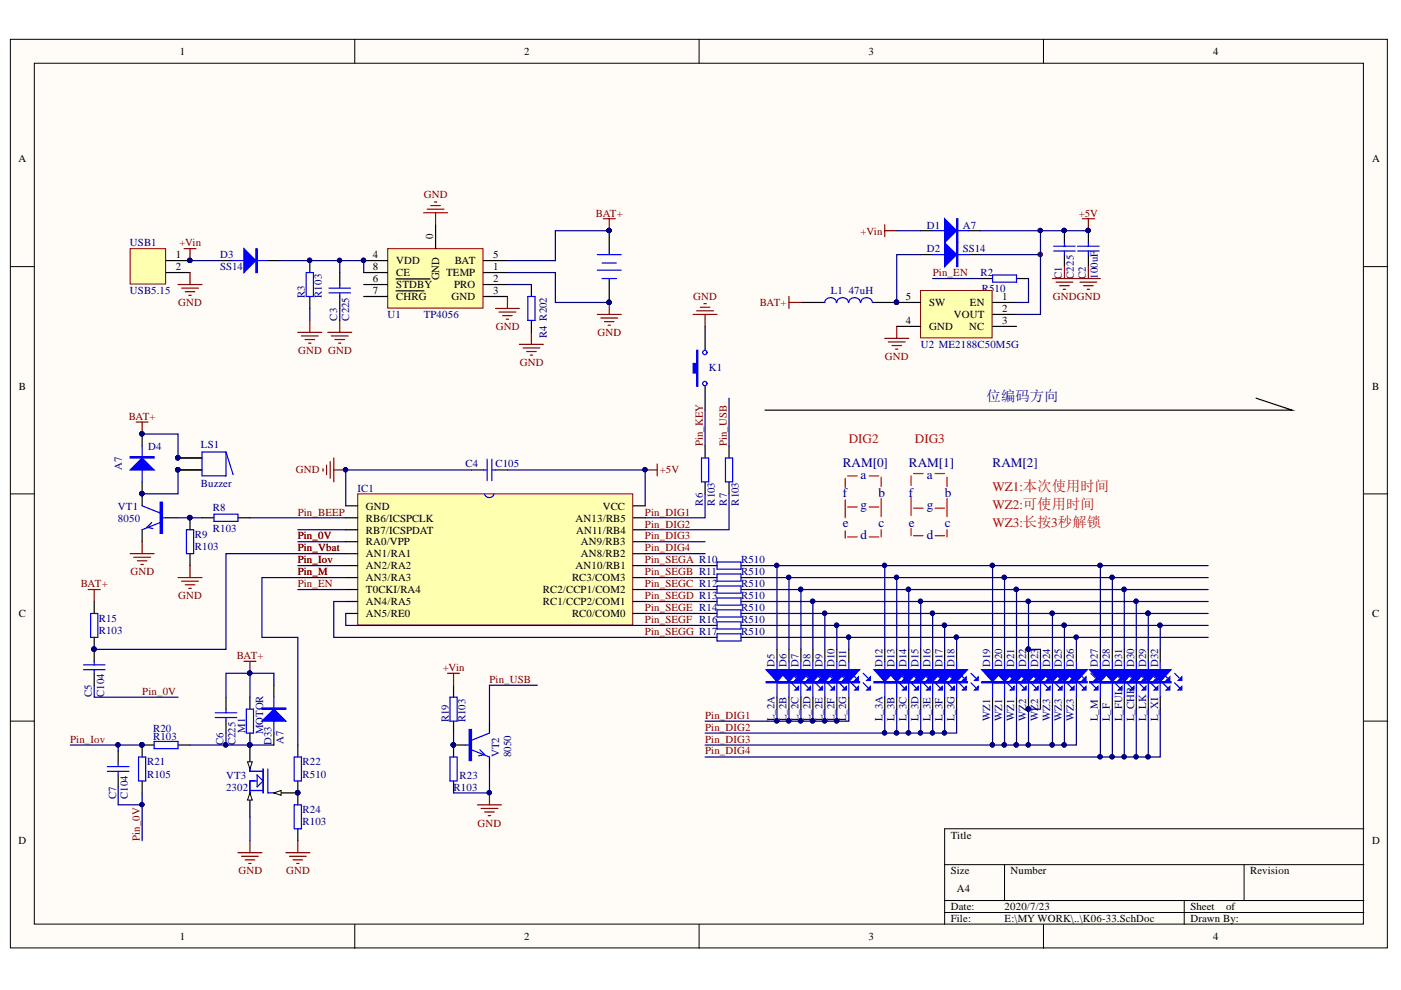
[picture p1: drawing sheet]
<svg xmlns="http://www.w3.org/2000/svg" width="297mm" height="210mm" viewBox="0 0 297 210" stroke-linecap="round" stroke-linejoin="round" font-family="sans-serif">
<defs><g id="words">
<text font-size="3" fill="#000080" x="209.2" y="85.1">位编码方向</text>
<g font-size="2.8" fill="#f00">
<text x="179.9" y="94">DIG2</text>
<text x="194" y="94">DIG3</text>
<text x="210.5" y="104.1">WZ1:本次使用时间</text>
<text x="210.5" y="107.9">WZ2:可使用时间</text>
<text x="210.5" y="111.7">WZ3:长按3秒解锁</text>
</g>
<g font-size="2.8" fill="#000080">
<text x="178.7" y="99">RAM[0]</text>
<text x="182.5" y="101.6">a</text>
<text x="192.7" y="99">RAM[1]</text>
<text x="196.5" y="101.6">a</text>
<text x="210.5" y="99">RAM[2]</text>
<text x="178.7" y="105.4">f</text>
<text x="182.5" y="107.9">g</text>
<text x="186.3" y="105.4">b</text>
<text x="192.7" y="105.4">f</text>
<text x="196.5" y="107.9">g</text>
<text x="200.3" y="105.4">b</text>
<text x="178.7" y="111.7">e</text>
<text x="186.3" y="111.7">c</text>
<text x="192.7" y="111.7">e</text>
<text x="200.3" y="111.7">c</text>
<text x="182.5" y="114.3">d</text>
<text x="196.5" y="114.3">d</text>
</g>
<g font-size="2.3">
<text x="38.1" y="11.6">1</text>
<text x="111.1" y="11.6">2</text>
<text x="184.2" y="11.6">3</text>
<text x="257.2" y="11.6">4</text>
<text x="3.9" y="34.4">A</text>
<text x="290.9" y="34.4">A</text>
<text x="91.9" y="50.6" transform="rotate(-90 91.9 50.6)">0</text>
<text x="37.3" y="54.8">1</text>
<text x="37.3" y="57.3">2</text>
<text x="79" y="54.8">4</text>
<text x="79" y="57.3">8</text>
<text x="79" y="59.8">6</text>
<text x="84" y="56.1">VDD</text>
<text x="84" y="58.6">CE</text>
<text x="93.1" y="59.4" transform="rotate(-90 93.1 59.4)">GND</text>
<text x="94.6" y="58.6">TEMP</text>
<text x="96.4" y="56.1">BAT</text>
<text x="104.6" y="57.3">1</text>
<text x="104.6" y="54.8">5</text>
<text x="104.6" y="59.8">2</text>
<text x="79" y="62.4">7</text>
<text x="84" y="63.6">CHRG</text>
<text x="84" y="61.1">STDBY</text>
<text x="95.8" y="63.6">GND</text>
<text x="96.3" y="61.1">PRO</text>
<text x="104.6" y="62.4">3</text>
<text x="192" y="63.6">5</text>
<text x="197" y="64.9">SW</text>
<text x="205.6" y="64.9">EN</text>
<text x="212.5" y="63.6">1</text>
<text x="192" y="68.7">4</text>
<text x="197" y="70">GND</text>
<text x="202.3" y="67.4">VOUT</text>
<text x="205.5" y="70">NC</text>
<text x="212.5" y="66.2">2</text>
<text x="212.5" y="68.7">3</text>
<text x="4" y="82.6">B</text>
<text x="290.9" y="82.6">B</text>
<text x="77.6" y="108.1">GND</text>
<text x="77.6" y="110.6">RB6/ICSPCLK</text>
<text x="77.6" y="113.1">RB7/ICSPDAT</text>
<text x="122" y="110.6">AN13/RB5</text>
<text x="122.1" y="113.1">AN11/RB4</text>
<text x="127.8" y="108.1">VCC</text>
<text x="77.6" y="115.7">RA0/VPP</text>
<text x="77.6" y="118.2">AN1/RA1</text>
<text x="123.1" y="115.7">AN9/RB3</text>
<text x="123.1" y="118.2">AN8/RB2</text>
<text x="77.6" y="120.7">AN2/RA2</text>
<text x="77.6" y="123.2">AN3/RA3</text>
<text x="77.6" y="125.8">T0CKI/RA4</text>
<text x="115.1" y="125.8">RC2/CCP1/COM2</text>
<text x="121.3" y="123.2">RC3/COM3</text>
<text x="122" y="120.7">AN10/RB1</text>
<text x="4" y="130.8">C</text>
<text x="77.6" y="128.3">AN4/RA5</text>
<text x="77.6" y="130.8">AN5/RE0</text>
<text x="115.1" y="128.3">RC1/CCP2/COM1</text>
<text x="121.3" y="130.8">RC0/COM0</text>
<text x="290.9" y="130.8">C</text>
<text x="3.9" y="179">D</text>
<text x="201.6" y="177.8">Title</text>
<text x="290.9" y="179">D</text>
<text x="201.6" y="185.4">Size</text>
<text x="214.3" y="185.4">Number</text>
<text x="265.1" y="185.4">Revision</text>
<text x="202.8" y="189.2">A4</text>
<text x="201.6" y="193">Date:</text>
<text x="201.6" y="195.5">File:</text>
<text x="213" y="193">2020/7/23</text>
<text x="213" y="195.5">E:\MY WORK\..\K06-33.SchDoc</text>
<text x="252.4" y="193">Sheet</text>
<text x="252.4" y="195.5">Drawn By:</text>
<text x="259.9" y="193">of</text>
<text x="38.1" y="199.3">1</text>
<text x="111.1" y="199.3">2</text>
<text x="184.2" y="199.3">3</text>
<text x="257.2" y="199.3">4</text>
</g>
<g font-size="2.3" fill="#800000">
<text x="89.8" y="42">GND</text>
<text x="126.4" y="45.9">BAT+</text>
<text x="228.7" y="45.9">+5V</text>
<text x="38" y="52.3">+Vin</text>
<text x="182.5" y="49.7">+Vin</text>
<text x="197.8" y="58.6">Pin_EN</text>
<text x="37.8" y="64.9">GND</text>
<text x="147" y="63.6">GND</text>
<text x="161.1" y="64.9">BAT+</text>
<text x="223.2" y="63.6">GNDGND</text>
<text x="105.1" y="70">GND</text>
<text x="126.7" y="71.2">GND</text>
<text x="63.2" y="75">GND GND</text>
<text x="110.2" y="77.6">GND</text>
<text x="187.6" y="76.3">GND</text>
<text x="27.3" y="89">BAT+</text>
<text x="149" y="94.5" transform="rotate(-90 149 94.5)">Pin_KEY</text>
<text x="154.1" y="94.5" transform="rotate(-90 154.1 94.5)">Pin_USB</text>
<text x="62.7" y="100.4">GND</text>
<text x="139.9" y="100.4">+5V</text>
<text x="63.1" y="109.3">Pin_BEEP</text>
<text x="136.8" y="109.3">Pin_DIG1</text>
<text x="136.8" y="111.9">Pin_DIG2</text>
<text x="63.1" y="119.4">Pin_Iov</text>
<text x="63.1" y="114.4">Pin_0V</text>
<text x="63.1" y="116.9">Pin_Vbat</text>
<text x="136.8" y="119.4">Pin_SEGA R10</text>
<text x="136.8" y="114.4">Pin_DIG3</text>
<text x="136.8" y="116.9">Pin_DIG4</text>
<text x="17.2" y="124.5">BAT+</text>
<text x="27.6" y="122">GND</text>
<text x="63.1" y="122">Pin_M</text>
<text x="63.1" y="124.5">Pin_EN</text>
<text x="136.8" y="122">Pin_SEGB R11</text>
<text x="136.8" y="124.5">Pin_SEGC R12</text>
<text x="37.8" y="127">GND</text>
<text x="136.8" y="127">Pin_SEGD R13</text>
<text x="136.8" y="129.6">Pin_SEGE R14</text>
<text x="136.8" y="132.1">Pin_SEGF R16</text>
<text x="136.8" y="134.6">Pin_SEGG R17</text>
<text x="50.2" y="139.7">BAT+</text>
<text x="93.9" y="142.2">+Vin</text>
<text x="30.2" y="147.3">Pin_0V</text>
<text x="103.8" y="144.8">Pin_USB</text>
<text x="149.5" y="152.4">Pin_DIG1</text>
<text x="149.5" y="154.9">Pin_DIG2</text>
<text x="14.9" y="157.4">Pin_Iov</text>
<text x="149.5" y="157.4">Pin_DIG3</text>
<text x="149.5" y="160">Pin_DIG4</text>
<text x="29.7" y="178.3" transform="rotate(-90 29.7 178.3)">Pin_0V</text>
<text x="101.3" y="175.2">GND</text>
<text x="50.5" y="185.4">GND</text>
<text x="60.7" y="185.4">GND</text>
</g>
<g font-size="2.3" fill="#000080">
<text x="27.6" y="52.3">USB1</text>
<text x="196.5" y="53.5">D2</text>
<text x="196.5" y="48.5">D1</text>
<text x="204.1" y="53.5">SS14</text>
<text x="204.1" y="48.5">A7</text>
<text x="46.7" y="54.8">D3</text>
<text x="46.7" y="57.3">SS14</text>
<text x="207.9" y="58.6">R2</text>
<text x="225.2" y="59.1" transform="rotate(-90 225.2 59.1)">C1</text>
<text x="227.7" y="59.1" transform="rotate(-90 227.7 59.1)">C225</text>
<text x="230.2" y="59.1" transform="rotate(-90 230.2 59.1)">C2</text>
<text x="232.8" y="59.1" transform="rotate(-90 232.8 59.1)">100uF</text>
<text x="27.6" y="62.4">USB5.15</text>
<text x="64.7" y="63.1" transform="rotate(-90 64.7 63.1)">R3</text>
<text x="68.2" y="63.1" transform="rotate(-90 68.2 63.1)">R103</text>
<text x="176.1" y="62.4">L1</text>
<text x="179.9" y="62.4">47uH</text>
<text x="208.2" y="61.9">R5</text>
<text x="210.9" y="61.9">10</text>
<text x="71.5" y="68" transform="rotate(-90 71.5 68)">C3</text>
<text x="74" y="68" transform="rotate(-90 74 68)">C225</text>
<text x="82.2" y="67.4">U1</text>
<text x="89.8" y="67.4">TP4056</text>
<text x="116" y="71.8" transform="rotate(-90 116 71.8)">R4 R202</text>
<text x="195.2" y="73.8">U2 ME2188C50M5G</text>
<text x="150.3" y="78.6">K1</text>
<text x="31.4" y="95.3">D4</text>
<text x="42.6" y="95.1">LS1</text>
<text x="25.9" y="99.6" transform="rotate(-90 25.9 99.6)">A7</text>
<text x="98.7" y="99.1">C4</text>
<text x="105.1" y="99.1">C105</text>
<text x="42.6" y="103.2">Buzzer</text>
<text x="75.8" y="104.3">IC1</text>
<text x="149" y="107.2" transform="rotate(-90 149 107.2)">R6</text>
<text x="151.5" y="107.2" transform="rotate(-90 151.5 107.2)">R103</text>
<text x="154.1" y="107.2" transform="rotate(-90 154.1 107.2)">R7</text>
<text x="156.6" y="107.2" transform="rotate(-90 156.6 107.2)">R103</text>
<text x="25" y="108.1">VT1</text>
<text x="25" y="110.6">8050</text>
<text x="45.1" y="108.3">R8</text>
<text x="45.1" y="112.9">R103</text>
<text x="41.3" y="114.1">R9</text>
<text x="41.3" y="116.7">R103</text>
<text x="157.1" y="119.4">R510</text>
<text x="157.1" y="122">R510</text>
<text x="157.1" y="124.5">R510</text>
<text x="21" y="131.9">R15</text>
<text x="157.1" y="127">R510</text>
<text x="157.1" y="129.6">R510</text>
<text x="21" y="134.4">R103</text>
<text x="157.1" y="132.1">R510</text>
<text x="157.1" y="134.6">R510</text>
<text x="164.2" y="141.5" transform="rotate(-90 164.2 141.5)">D5</text>
<text x="166.8" y="141.5" transform="rotate(-90 166.8 141.5)">D6</text>
<text x="169.3" y="141.5" transform="rotate(-90 169.3 141.5)">D7</text>
<text x="171.8" y="141.5" transform="rotate(-90 171.8 141.5)">D8</text>
<text x="174.4" y="141.5" transform="rotate(-90 174.4 141.5)">D9</text>
<text x="176.9" y="141.5" transform="rotate(-90 176.9 141.5)">D10</text>
<text x="179.4" y="141.5" transform="rotate(-90 179.4 141.5)">D11</text>
<text x="187.1" y="141.5" transform="rotate(-90 187.1 141.5)">D12</text>
<text x="189.7" y="141.5" transform="rotate(-90 189.7 141.5)">D13</text>
<text x="192.2" y="141.5" transform="rotate(-90 192.2 141.5)">D14</text>
<text x="194.7" y="141.5" transform="rotate(-90 194.7 141.5)">D15</text>
<text x="197.3" y="141.5" transform="rotate(-90 197.3 141.5)">D16</text>
<text x="199.8" y="141.5" transform="rotate(-90 199.8 141.5)">D17</text>
<text x="202.3" y="141.5" transform="rotate(-90 202.3 141.5)">D18</text>
<text x="209.9" y="141.5" transform="rotate(-90 209.9 141.5)">D19</text>
<text x="212.5" y="141.5" transform="rotate(-90 212.5 141.5)">D20</text>
<text x="215" y="141.5" transform="rotate(-90 215 141.5)">D21</text>
<text x="217.6" y="141.5" transform="rotate(-90 217.6 141.5)">D22</text>
<text x="220.1" y="141.5" transform="rotate(-90 220.1 141.5)">D23</text>
<text x="222.6" y="141.5" transform="rotate(-90 222.6 141.5)">D24</text>
<text x="225.2" y="141.5" transform="rotate(-90 225.2 141.5)">D25</text>
<text x="227.7" y="141.5" transform="rotate(-90 227.7 141.5)">D26</text>
<text x="232.8" y="141.5" transform="rotate(-90 232.8 141.5)">D27</text>
<text x="235.3" y="141.5" transform="rotate(-90 235.3 141.5)">D28</text>
<text x="237.9" y="141.5" transform="rotate(-90 237.9 141.5)">D31</text>
<text x="240.5" y="141.5" transform="rotate(-90 240.5 141.5)">D30</text>
<text x="243" y="141.5" transform="rotate(-90 243 141.5)">D29</text>
<text x="245.5" y="141.5" transform="rotate(-90 245.5 141.5)">D32</text>
<text x="19.4" y="147.8" transform="rotate(-90 19.4 147.8)">C5</text>
<text x="22.1" y="147.8" transform="rotate(-90 22.1 147.8)">C104</text>
<text x="32.5" y="155.2">R20</text>
<text x="52" y="155.4" transform="rotate(-90 52 155.4)">M1</text>
<text x="55.8" y="155.7" transform="rotate(-90 55.8 155.7)">MOTOR</text>
<text x="95.2" y="153.1" transform="rotate(-90 95.2 153.1)">R19</text>
<text x="98.7" y="153.1" transform="rotate(-90 98.7 153.1)">R103</text>
<text x="164.2" y="152.9" transform="rotate(-90 164.2 152.9)">L_2A</text>
<text x="166.8" y="152.9" transform="rotate(-90 166.8 152.9)">L_2B</text>
<text x="169.3" y="152.9" transform="rotate(-90 169.3 152.9)">L_2C</text>
<text x="171.8" y="152.9" transform="rotate(-90 171.8 152.9)">L_2D</text>
<text x="174.4" y="152.9" transform="rotate(-90 174.4 152.9)">L_2E</text>
<text x="176.9" y="152.9" transform="rotate(-90 176.9 152.9)">L_2F</text>
<text x="179.4" y="152.9" transform="rotate(-90 179.4 152.9)">L_2G</text>
<text x="187.1" y="152.9" transform="rotate(-90 187.1 152.9)">L_3A</text>
<text x="189.7" y="152.9" transform="rotate(-90 189.7 152.9)">L_3B</text>
<text x="192.2" y="152.9" transform="rotate(-90 192.2 152.9)">L_3C</text>
<text x="194.7" y="152.9" transform="rotate(-90 194.7 152.9)">L_3D</text>
<text x="197.3" y="152.9" transform="rotate(-90 197.3 152.9)">L_3E</text>
<text x="199.8" y="152.9" transform="rotate(-90 199.8 152.9)">L_3F</text>
<text x="202.3" y="152.9" transform="rotate(-90 202.3 152.9)">L_3G</text>
<text x="209.9" y="152.9" transform="rotate(-90 209.9 152.9)">WZ1</text>
<text x="212.5" y="152.9" transform="rotate(-90 212.5 152.9)">WZ1</text>
<text x="215" y="152.9" transform="rotate(-90 215 152.9)">WZ1</text>
<text x="217.6" y="152.9" transform="rotate(-90 217.6 152.9)">WZ2</text>
<text x="220.1" y="152.9" transform="rotate(-90 220.1 152.9)">WZ2</text>
<text x="222.6" y="152.9" transform="rotate(-90 222.6 152.9)">WZ3</text>
<text x="225.2" y="152.9" transform="rotate(-90 225.2 152.9)">WZ3</text>
<text x="227.7" y="152.9" transform="rotate(-90 227.7 152.9)">WZ3</text>
<text x="232.8" y="152.9" transform="rotate(-90 232.8 152.9)">L_M</text>
<text x="235.3" y="152.9" transform="rotate(-90 235.3 152.9)">L_F</text>
<text x="237.9" y="152.9" transform="rotate(-90 237.9 152.9)">L_FUL</text>
<text x="240.5" y="152.9" transform="rotate(-90 240.5 152.9)">L_CHR</text>
<text x="243" y="152.9" transform="rotate(-90 243 152.9)">L_LK</text>
<text x="245.5" y="152.9" transform="rotate(-90 245.5 152.9)">L_XI</text>
<text x="32.5" y="156.9">R103</text>
<text x="47.4" y="157.9" transform="rotate(-90 47.4 157.9)">C6</text>
<text x="50" y="157.9" transform="rotate(-90 50 157.9)">C225</text>
<text x="57.6" y="157.9" transform="rotate(-90 57.6 157.9)">D33</text>
<text x="60.1" y="157.7" transform="rotate(-90 60.1 157.7)">A7</text>
<text x="105.8" y="160.5" transform="rotate(-90 105.8 160.5)">VT2</text>
<text x="108.4" y="160.5" transform="rotate(-90 108.4 160.5)">8050</text>
<text x="31.2" y="162.2">R21</text>
<text x="31.2" y="164.9">R105</text>
<text x="47.9" y="165.1">VT3</text>
<text x="47.9" y="167.7">2302</text>
<text x="64.2" y="162.2">R22</text>
<text x="64.2" y="164.9">R510</text>
<text x="96.2" y="167.7">R103</text>
<text x="97.5" y="165.1">R23</text>
<text x="24.6" y="169.3" transform="rotate(-90 24.6 169.3)">C7</text>
<text x="27.1" y="169.3" transform="rotate(-90 27.1 169.3)">C104</text>
<text x="64.2" y="172.5">R24</text>
<text x="64.2" y="175">R103</text>
</g>
</g></defs>
<g fill="#fffcf8" stroke="#000" stroke-width=".21">
<path d="M2.2 8.3h291.9v192.7h-291.9z"/>
<path d="M7.3 13.4h281.8v182.5h-281.8z"/>
</g>
<g fill="none" stroke="#000" stroke-width=".21">
<path d="M75.2 8.3v5.1M148.2 8.3v5.1M221.2 8.3v5.1M2.2 56.5h5.1M289.2 56.5h5M2.2 104.7h5.1M289.2 104.7h5M2.2 152.9h5.1M289.2 152.9h5M289.2 175.7h-88.9v20.3M75.2 196v5.1M148.2 196v5.1"/>
<path d="M200.3 183.3h88.9M200.3 190.9h88.9M200.3 193.5h88.9M213 183.3v7.6M221.2 196v5.1M251.1 190.9v5.1M263.8 183.3v7.6"/>
</g>
<g fill="#000080" stroke="#000080" stroke-width=".21">
<circle cx="220.5" cy="53.9" r=".46"/>
<circle cx="52.9" cy="142.7" r=".46"/>
<circle cx="63.1" cy="168.1" r=".46"/>
<circle cx="52.9" cy="157.9" r=".46"/>
</g>
<path d="M51.7 140.2h2.6M53 140.2v2.6M63.1 178.3v2.5M60.6 180.8h5.1M61.4 181.6h3.5M62.1 182.3h2.1M62.9 183.1h.5" fill="none" stroke="#800000" stroke-width=".25"/>
<path d="M164.7 137.7v2.5M53 147.8v2.6M53 155.4v2.6M63.1 158v2.5M164.7 147.8v2.6M63.1 165.6v5M63.1 175.7v2.6" fill="none" stroke="#000" stroke-width=".25"/>
<path d="M52.2 150.4h1.6v5h-1.6zM164.7 140.2v7.6M167.8 144.8l1 1M167.8 142.8l1 1M62.4 170.6h1.5v5.1h-1.5zM62.4 160.5h1.5v5.1h-1.5z" fill="none" stroke="#00f" stroke-width=".25"/>
<path d="M162.4 142h4.6l-2.3 2.5z" fill="#00f"/>
<path d="M162.4 142h4.6l-2.3 2.5zM162.4 144.5h4.6v.3h-4.6zM162.4 144.7h4.6" fill="none" stroke="#00f" stroke-width=".25"/>
<path d="M168.5 146.3l.8-.8v.8z" fill="#00f"/>
<path d="M168.5 146.3l.8-.8v.8z" fill="none" stroke="#00f" stroke-width=".25"/>
<path d="M168.5 144.3l.8-.8v.8z" fill="#00f"/>
<path d="M168.5 144.3l.8-.8v.8z" fill="none" stroke="#00f" stroke-width=".25"/>
<path d="M58.1 168.1h5" fill="none" stroke="#000" stroke-width=".25"/>
<path d="M58.1 168.1l1.5-.5v1z" fill="#fffcf8"/>
<path d="M58.1 168.1l1.5-.5v1z" fill="none" stroke="#000" stroke-width=".21"/>
<circle cx="63.1" cy="168.1" r=".46" fill="#000080" stroke="#000080" stroke-width=".21"/>
<path d="M53 158v5" fill="none" stroke="#000" stroke-width=".25"/>
<path d="M52.5 161.5h1l-.5 1.5z" fill="#fffcf8"/>
<path d="M52.5 161.5h1l-.5 1.5z" fill="none" stroke="#000" stroke-width=".21"/>
<circle cx="52.9" cy="157.9" r=".46" fill="#000080" stroke="#000080" stroke-width=".21"/>
<path d="M53 168.1v5.1" fill="none" stroke="#000" stroke-width=".25"/>
<path d="M53 168.1l.5 1.5h-1z" fill="#fffcf8"/>
<path d="M53 168.1l.5 1.5h-1z" fill="none" stroke="#000" stroke-width=".21"/>
<path d="M167.3 140.2v7.6M170.3 144.8l1 1M170.3 142.8l1 1M53 163v.5h2.8M53 167.6h2.8M54.5 165.6h-1.5v2.5M54.5 164.3l1.3 1.3-1.3 1.2zM55.8 163v5.1M56.8 163v5.1h1.3" fill="none" stroke="#00f" stroke-width=".25"/>
<g fill="#000080" stroke="#000080" stroke-width=".21">
<circle cx="63.1" cy="168.1" r=".46"/>
<circle cx="52.9" cy="157.9" r=".46"/>
</g>
<path d="M53 178.3v2.5M50.4 180.8h5.1M51.2 181.6h3.6M52 182.3h2M52.7 183.1h.5" fill="none" stroke="#800000" stroke-width=".25"/>
<path d="M167.3 137.7v2.5M167.3 147.8v2.6" fill="none" stroke="#000" stroke-width=".25"/>
<path d="M165 142h4.6l-2.3 2.5z" fill="#00f"/>
<path d="M165 142h4.6l-2.3 2.5zM165 144.5h4.6v.3h-4.6zM165 144.7h4.6" fill="none" stroke="#00f" stroke-width=".25"/>
<path d="M171.1 146.3l.7-.8v.8z" fill="#00f"/>
<path d="M171.1 146.3l.7-.8v.8z" fill="none" stroke="#00f" stroke-width=".25"/>
<path d="M171.1 144.3l.7-.8v.8z" fill="#00f"/>
<path d="M169.8 140.2v7.6M171.1 144.3l.7-.8v.8zM172.9 144.8l1 1M172.9 142.8l1 1" fill="none" stroke="#00f" stroke-width=".25"/>
<path d="M169.8 137.7v2.5M169.8 147.8v2.6" fill="none" stroke="#000" stroke-width=".25"/>
<path d="M167.5 142h4.6l-2.3 2.5z" fill="#00f"/>
<path d="M167.5 142h4.6l-2.3 2.5zM167.5 144.5h4.6v.3h-4.6zM167.5 144.7h4.6" fill="none" stroke="#00f" stroke-width=".25"/>
<path d="M173.6 146.3l.8-.8v.8z" fill="#00f"/>
<path d="M173.6 146.3l.8-.8v.8z" fill="none" stroke="#00f" stroke-width=".25"/>
<path d="M173.6 144.3l.8-.8v.8z" fill="#00f"/>
<path d="M172.3 140.2v7.6M173.6 144.3l.8-.8v.8zM175.4 144.8l1 1M175.4 142.8l1 1" fill="none" stroke="#00f" stroke-width=".25"/>
<path d="M172.3 137.7v2.5M172.3 147.8v2.6" fill="none" stroke="#000" stroke-width=".25"/>
<path d="M170.1 142h4.5l-2.3 2.5z" fill="#00f"/>
<path d="M170.1 142h4.5l-2.3 2.5zM170.1 144.5h4.5v.3h-4.5zM170.1 144.7h4.5" fill="none" stroke="#00f" stroke-width=".25"/>
<path d="M176.2 146.3l.7-.8v.8z" fill="#00f"/>
<path d="M176.2 146.3l.7-.8v.8z" fill="none" stroke="#00f" stroke-width=".25"/>
<path d="M176.2 144.3l.7-.8v.8z" fill="#00f"/>
<path d="M174.9 140.2v7.6M176.2 144.3l.7-.8v.8zM177.9 144.8l1.1 1M177.9 142.8l1.1 1" fill="none" stroke="#00f" stroke-width=".25"/>
<path d="M174.9 137.7v2.5M174.9 147.8v2.6" fill="none" stroke="#000" stroke-width=".25"/>
<path d="M172.6 142h4.6l-2.3 2.5z" fill="#00f"/>
<path d="M172.6 142h4.6l-2.3 2.5zM172.6 144.5h4.6v.3h-4.6zM172.6 144.7h4.6" fill="none" stroke="#00f" stroke-width=".25"/>
<path d="M178.7 146.3l.8-.8v.8z" fill="#00f"/>
<path d="M178.7 146.3l.8-.8v.8z" fill="none" stroke="#00f" stroke-width=".25"/>
<path d="M178.7 144.3l.8-.8v.8z" fill="#00f"/>
<path d="M177.4 140.2v7.6M178.7 144.3l.8-.8v.8zM180.5 144.8l1 1M180.5 142.8l1 1" fill="none" stroke="#00f" stroke-width=".25"/>
<path d="M177.4 137.7v2.5M177.4 147.8v2.6" fill="none" stroke="#000" stroke-width=".25"/>
<path d="M175.1 142h4.6l-2.3 2.5z" fill="#00f"/>
<path d="M175.1 142h4.6l-2.3 2.5zM175.1 144.5h4.6v.3h-4.6zM175.1 144.7h4.6" fill="none" stroke="#00f" stroke-width=".25"/>
<path d="M181.2 146.3l.8-.8v.8z" fill="#00f"/>
<path d="M181.2 146.3l.8-.8v.8z" fill="none" stroke="#00f" stroke-width=".25"/>
<path d="M181.2 144.3l.8-.8v.8z" fill="#00f"/>
<path d="M180 140.2v7.6M181.2 144.3l.8-.8v.8zM183 144.8l1 1M183 142.8l1 1" fill="none" stroke="#00f" stroke-width=".25"/>
<path d="M180 137.7v2.5M180 147.8v2.6" fill="none" stroke="#000" stroke-width=".25"/>
<path d="M177.7 142h4.6l-2.3 2.5z" fill="#00f"/>
<path d="M177.7 142h4.6l-2.3 2.5zM177.7 144.5h4.6v.3h-4.6zM177.7 144.7h4.6" fill="none" stroke="#00f" stroke-width=".25"/>
<path d="M183.8 146.3l.7-.8v.8z" fill="#00f"/>
<path d="M183.8 146.3l.7-.8v.8z" fill="none" stroke="#00f" stroke-width=".25"/>
<path d="M183.8 144.3l.7-.8v.8z" fill="#00f"/>
<path d="M183.8 144.3l.7-.8v.8zM187.6 140.2v7.6M190.6 144.8l1 1M190.6 142.8l1 1" fill="none" stroke="#00f" stroke-width=".25"/>
<path d="M187.6 137.7v2.5M187.6 147.8v2.6" fill="none" stroke="#000" stroke-width=".25"/>
<path d="M185.3 142h4.6l-2.3 2.5z" fill="#00f"/>
<path d="M185.3 142h4.6l-2.3 2.5zM185.3 144.5h4.6v.3h-4.6zM185.3 144.7h4.6" fill="none" stroke="#00f" stroke-width=".25"/>
<path d="M191.4 146.3l.8-.8v.8z" fill="#00f"/>
<path d="M191.4 146.3l.8-.8v.8z" fill="none" stroke="#00f" stroke-width=".25"/>
<path d="M191.4 144.3l.8-.8v.8z" fill="#00f"/>
<path d="M190.1 140.2v7.6M191.4 144.3l.8-.8v.8zM193.2 144.8l1 1M193.2 142.8l1 1" fill="none" stroke="#00f" stroke-width=".25"/>
<path d="M190.1 137.7v2.5M190.1 147.8v2.6" fill="none" stroke="#000" stroke-width=".25"/>
<path d="M187.8 142h4.6l-2.3 2.5z" fill="#00f"/>
<path d="M187.8 142h4.6l-2.3 2.5zM187.8 144.5h4.6v.3h-4.6zM187.8 144.7h4.6" fill="none" stroke="#00f" stroke-width=".25"/>
<path d="M193.9 146.3l.8-.8v.8z" fill="#00f"/>
<path d="M193.9 146.3l.8-.8v.8z" fill="none" stroke="#00f" stroke-width=".25"/>
<path d="M193.9 144.3l.8-.8v.8z" fill="#00f"/>
<path d="M193.9 144.3l.8-.8v.8zM200.3 140.2v7.6M203.3 144.8l1 1M203.3 142.8l1 1" fill="none" stroke="#00f" stroke-width=".25"/>
<path d="M200.3 137.7v2.5M200.3 147.8v2.6" fill="none" stroke="#000" stroke-width=".25"/>
<path d="M198 142h4.6l-2.3 2.5z" fill="#00f"/>
<path d="M198 142h4.6l-2.3 2.5zM198 144.5h4.6v.3h-4.6zM198 144.7h4.6" fill="none" stroke="#00f" stroke-width=".25"/>
<path d="M204.1 146.3l.8-.8v.8z" fill="#00f"/>
<path d="M204.1 146.3l.8-.8v.8z" fill="none" stroke="#00f" stroke-width=".25"/>
<path d="M204.1 144.3l.8-.8v.8z" fill="#00f"/>
<path d="M192.7 140.2v7.6M195.7 144.8l1 1M195.7 142.8l1 1M204.1 144.3l.8-.8v.8z" fill="none" stroke="#00f" stroke-width=".25"/>
<path d="M192.7 137.7v2.5M192.7 147.8v2.6" fill="none" stroke="#000" stroke-width=".25"/>
<path d="M190.4 142h4.5l-2.2 2.5z" fill="#00f"/>
<path d="M190.4 142h4.5l-2.2 2.5zM190.4 144.5h4.5v.3h-4.5zM190.4 144.7h4.5" fill="none" stroke="#00f" stroke-width=".25"/>
<path d="M196.5 146.3l.7-.8v.8z" fill="#00f"/>
<path d="M196.5 146.3l.7-.8v.8z" fill="none" stroke="#00f" stroke-width=".25"/>
<path d="M196.5 144.3l.7-.8v.8z" fill="#00f"/>
<path d="M195.2 140.2v7.6M196.5 144.3l.7-.8v.8zM198.3 144.8l1 1M198.3 142.8l1 1" fill="none" stroke="#00f" stroke-width=".25"/>
<path d="M195.2 137.7v2.5M195.2 147.8v2.6" fill="none" stroke="#000" stroke-width=".25"/>
<path d="M192.9 142h4.6l-2.3 2.5z" fill="#00f"/>
<path d="M192.9 142h4.6l-2.3 2.5zM192.9 144.5h4.6v.3h-4.6zM192.9 144.7h4.6" fill="none" stroke="#00f" stroke-width=".25"/>
<path d="M199 146.3l.8-.8v.8z" fill="#00f"/>
<path d="M199 146.3l.8-.8v.8z" fill="none" stroke="#00f" stroke-width=".25"/>
<path d="M199 144.3l.8-.8v.8z" fill="#00f"/>
<path d="M197.7 140.2v7.6M199 144.3l.8-.8v.8zM200.8 144.8l1 1M200.8 142.8l1 1" fill="none" stroke="#00f" stroke-width=".25"/>
<path d="M197.7 137.7v2.5M197.7 147.8v2.6" fill="none" stroke="#000" stroke-width=".25"/>
<path d="M195.5 142h4.5l-2.3 2.5z" fill="#00f"/>
<path d="M195.5 142h4.5l-2.3 2.5zM195.5 144.5h4.5v.3h-4.5zM195.5 144.7h4.5" fill="none" stroke="#00f" stroke-width=".25"/>
<path d="M201.6 146.3l.7-.8v.8z" fill="#00f"/>
<path d="M201.6 146.3l.7-.8v.8z" fill="none" stroke="#00f" stroke-width=".25"/>
<path d="M201.6 144.3l.7-.8v.8z" fill="#00f"/>
<path d="M201.6 144.3l.7-.8v.8zM202.8 140.2v7.6M205.9 144.8l1 1M205.9 142.8l1 1" fill="none" stroke="#00f" stroke-width=".25"/>
<path d="M202.8 137.7v2.5M202.8 147.8v2.6" fill="none" stroke="#000" stroke-width=".25"/>
<path d="M200.5 142h4.6l-2.3 2.5z" fill="#00f"/>
<path d="M200.5 142h4.6l-2.3 2.5zM200.5 144.5h4.6v.3h-4.6zM200.5 144.7h4.6" fill="none" stroke="#00f" stroke-width=".25"/>
<path d="M206.6 146.3l.8-.8v.8z" fill="#00f"/>
<path d="M206.6 146.3l.8-.8v.8z" fill="none" stroke="#00f" stroke-width=".25"/>
<path d="M206.6 144.3l.8-.8v.8z" fill="#00f"/>
<path d="M206.6 144.3l.8-.8v.8zM210.4 140.2v7.6M213.5 144.8l1 1M213.5 142.8l1 1" fill="none" stroke="#00f" stroke-width=".25"/>
<path d="M210.4 137.7v2.5M210.4 147.8v2.6" fill="none" stroke="#000" stroke-width=".25"/>
<path d="M208.2 142h4.5l-2.3 2.5z" fill="#00f"/>
<path d="M208.2 142h4.5l-2.3 2.5zM208.2 144.5h4.5v.3h-4.5zM208.2 144.7h4.5" fill="none" stroke="#00f" stroke-width=".25"/>
<path d="M214.3 146.3l.7-.8v.8z" fill="#00f"/>
<path d="M214.3 146.3l.7-.8v.8z" fill="none" stroke="#00f" stroke-width=".25"/>
<path d="M214.3 144.3l.7-.8v.8z" fill="#00f"/>
<path d="M55.5 150.1h5.1v.3h-5.1zM55.5 150.2h5.1M58.1 147.8v7.6M214.3 144.3l.7-.8v.8z" fill="none" stroke="#00f" stroke-width=".25"/>
<path d="M58.1 145.3v2.5M58.1 155.4v2.6" fill="none" stroke="#000" stroke-width=".25"/>
<path d="M55.5 152.9l2.6-2.5 2.5 2.5z" fill="#00f"/>
<path d="M55.5 152.9l2.6-2.5 2.5 2.5zM213 140.2v7.6M216 144.8l1 1M216 142.8l1 1" fill="none" stroke="#00f" stroke-width=".25"/>
<path d="M213 137.7v2.5M213 147.8v2.6" fill="none" stroke="#000" stroke-width=".25"/>
<path d="M210.7 142h4.6l-2.3 2.5z" fill="#00f"/>
<path d="M210.7 142h4.6l-2.3 2.5zM210.7 144.5h4.6v.3h-4.6zM210.7 144.7h4.6" fill="none" stroke="#00f" stroke-width=".25"/>
<path d="M216.8 146.3l.8-.8v.8z" fill="#00f"/>
<path d="M216.8 146.3l.8-.8v.8z" fill="none" stroke="#00f" stroke-width=".25"/>
<path d="M216.8 144.3l.8-.8v.8z" fill="#00f"/>
<g fill="none" stroke="#00f" stroke-width=".25">
<path d="M19.2 130.1h1.5v5h-1.5zM17.7 141h4.6M17.7 142h4.6M20 140.2v.8M20 142v.8M32.7 157.2h5.1v1.5h-5.1zM45.6 151.1h4.6M45.6 152.1h4.6M47.9 150.4v.7M47.9 152.1v.8M215.5 140.2v7.6M216.8 144.3l.8-.8v.8z"/>
<path d="M218.6 144.8l1 1M218.6 142.8l1 1"/>
</g>
<path d="M266.3 84.4l7.6 2.6h-111.7M20 127.5v2.6M20 135.1v5.1M215.5 137.7v2.5M20 142.8v2.5M30.1 158h2.6M37.8 158h2.5M47.9 147.8v2.6M47.9 152.9v2.5M215.5 147.8v2.6" fill="none" stroke="#000" stroke-width=".25"/>
<g fill="#000080" stroke="#000080" stroke-width=".21">
<circle cx="30.1" cy="157.9" r=".46"/>
<circle cx="19.9" cy="137.6" r=".46"/>
</g>
<path d="M213.2 142h4.6l-2.3 2.5z" fill="#00f"/>
<path d="M213.2 142h4.6l-2.3 2.5zM213.2 144.5h4.6v.3h-4.6zM213.2 144.7h4.6" fill="none" stroke="#00f" stroke-width=".25"/>
<path d="M219.3 146.3l.8-.8v.8z" fill="#00f"/>
<path d="M219.3 146.3l.8-.8v.8z" fill="none" stroke="#00f" stroke-width=".25"/>
<path d="M219.3 144.3l.8-.8v.8z" fill="#00f"/>
<g fill="none" stroke="#00f" stroke-width=".25">
<path d="M152 119.2h5.1v1.5h-5.1zM152 121.7h5.1v1.5h-5.1zM152 124.2h5.1v1.6h-5.1zM152 126.8h5.1v1.5h-5.1zM95.4 147.8h1.5v5.1h-1.5zM100 159l3.8 1.5M103.8 155.4l-3.8 1.6M219.3 144.3l.8-.8v.8zM22.8 162.5h4.5M22.8 163.5h4.5M25.1 161.8v.7M25.1 163.5v.8"/>
<path d="M95.4 160.5h1.5v5.1h-1.5z"/>
</g>
<path d="M18.7 125h2.5M20 125v2.5" fill="none" stroke="#800000" stroke-width=".25"/>
<g fill="none" stroke="#000" stroke-width=".25">
<path d="M149.5 119.9h2.5M157.1 119.9h2.6M149.5 122.5h2.5M149.5 125h2.5M149.5 127.5h2.5M157.1 122.5h2.6M157.1 125h2.6M157.1 127.5h2.6M25.1 159.2v2.6M96.2 145.3v2.5M96.2 152.9v2.5M98.7 158h-2.5v2.5"/>
<path d="M103.8 152.9v2.5M25.1 164.3v2.5M96.2 165.6v2.5M103.8 160.5v2.5"/>
</g>
<g fill="none" stroke="#f00" stroke-width=".25">
<path d="M179.2 101.4v2M179.2 106v3.8M179.2 112.6v1.5M179.7 107.5h2M179.7 100.9h2M179.7 113.8h2M184.3 107.5h2M184.3 100.9h2M184.3 113.8h2M186.8 101.2v2M186.8 105.7v3.8M186.8 112.3v1.5"/>
<path d="M193.2 100.9v2M193.2 105.5v3.8M193.2 112.1v1.5M193.7 100.4h2M193.7 107.8h2M193.7 113.6h2M198.3 100.4h2M198.3 107.8h2M198.3 113.6h2M200.8 101.2v2M200.8 105.7v3.8M200.8 112.3v1.5"/>
</g>
<circle cx="96.1" cy="157.9" r=".46" fill="#000080" stroke="#000080" stroke-width=".21"/>
<path d="M99.5 154.7h.5v6.6h-.5z" fill-rule="evenodd" fill="#00f"/>
<path d="M98.7 158h1M99.5 154.7h.5v6.6h-.5zM101.7 159l1.1 1-1.3 .3M29.4 160.5h1.5v5.1h-1.5z" fill="none" stroke="#00f" stroke-width=".25"/>
<g fill="#000080" stroke="#000080" stroke-width=".21">
<circle cx="96.1" cy="157.9" r=".46"/>
<circle cx="103.7" cy="168.1" r=".46"/>
<circle cx="30.1" cy="157.9" r=".46"/>
</g>
<path d="M94.9 142.8h2.5M96.2 142.8v2.5M101.2 170.6h5.1M102 171.4h3.6M102.8 172.2h2M103.5 172.9h.5M103.8 168.1v2.5" fill="none" stroke="#800000" stroke-width=".25"/>
<path d="M30.1 158v2.5M30.1 165.6v2.5" fill="none" stroke="#000" stroke-width=".25"/>
<path d="M27.6 52.7h7.5v7.5h-7.5z" fill="#ffffb0" stroke="#800000" stroke-width=".21"/>
<path d="M35.2 55.3h5.1M35.2 57.8h5.1M46.6 55.3h2.6M56.8 55.3h2.5" fill="none" stroke="#000" stroke-width=".25"/>
<circle cx="40.2" cy="55.2" r=".46" fill="#000080" stroke="#000080" stroke-width=".21"/>
<path d="M40.3 57.8v2.5M37.8 60.3h5M38.5 61.1h3.6M39.3 61.8h2M40 62.6h.5" fill="none" stroke="#800000" stroke-width=".25"/>
<path d="M49.2 55.3h7.6M54.3 52.7h.2v5.1h-.2zM54.4 52.7v5.1" fill="none" stroke="#00f" stroke-width=".25"/>
<path d="M51.7 52.7l2.6 2.6-2.6 2.5z" fill="#00f"/>
<g fill="none" stroke="#00f" stroke-width=".25">
<path d="M51.7 52.7l2.6 2.6-2.6 2.5zM64.9 57.8h1.5v5.1h-1.5zM126.6 57.3h5.1M126.6 54h5.1M127.7 55.8h3M127.7 59.1h3M197.7 54h7.7M202.8 51.5h.3v5h-.3zM202.9 51.5v5M69.7 61.1h4.6M69.7 62.1h4.6M72 60.3v.8"/>
<path d="M72 62.1v.8"/>
</g>
<path d="M65.7 55.3v2.5M72 57.8v2.5M129.2 48.9v5.1M129.2 59.1v5M195.2 54h2.5M205.4 54h2.5M65.7 62.9v2.5M72 62.9v2.5" fill="none" stroke="#000" stroke-width=".25"/>
<g fill="#000080" stroke="#000080" stroke-width=".21">
<circle cx="129.1" cy="48.9" r=".46"/>
<circle cx="129.1" cy="64.1" r=".46"/>
<circle cx="65.6" cy="55.2" r=".46"/>
</g>
<g fill="none" stroke="#800000" stroke-width=".25">
<path d="M127.9 46.4h2.5M129.2 46.4v2.5M63.1 70.5h5.1M63.9 71.2h3.6M64.7 72h2M65.4 72.8h.5M65.7 67.9v2.6M105 65.4h5.1M105.8 66.2h3.6M106.6 66.9h2M107.3 67.7h.5M107.6 62.9v2.5"/>
<path d="M110.1 73h5.1M110.9 73.8h3.5M111.7 74.5h2M112.4 75.3h.5M112.7 70.5v2.5M126.6 66.7h5.1M127.4 67.4h3.6M128.2 68.2h2M128.9 68.9h.5M129.2 64.1v2.6"/>
</g>
<path d="M200.3 51.5l2.5 2.5-2.5 2.5z" fill="#00f"/>
<path d="M197.7 48.9h7.7M200.3 51.5l2.5 2.5-2.5 2.5zM202.8 46.4h.3v5.1h-.3zM202.9 46.4v5.1M228.5 53.2h4.5M228.5 52.2h4.5M230.8 51.5v.7M230.8 53.2v.8" fill="none" stroke="#00f" stroke-width=".25"/>
<path d="M195.2 48.9h2.5M205.4 48.9h2.5M230.8 48.9v2.6M230.8 54v2.5" fill="none" stroke="#000" stroke-width=".25"/>
<g fill="#000080" stroke="#000080" stroke-width=".21">
<circle cx="230.7" cy="48.9" r=".46"/>
<circle cx="40.2" cy="55.2" r=".46"/>
</g>
<path d="M39 52.7h2.6M40.3 52.7v2.6" fill="none" stroke="#800000" stroke-width=".25"/>
<path d="M200.3 46.4l2.5 2.5-2.5 2.6z" fill="#00f"/>
<path d="M200.3 46.4l2.5 2.5-2.5 2.6zM210.4 58.3h5.1v1.5h-5.1zM111.9 62.9h1.5v5h-1.5z" fill="none" stroke="#00f" stroke-width=".25"/>
<path d="M207.9 59.1h2.5M215.5 59.1h2.6M112.7 60.3v2.6M112.7 67.9v2.6" fill="none" stroke="#000" stroke-width=".25"/>
<path d="M228.2 59.1h5.1M229 59.8h3.5M229.5 46.4h2.5M230.8 46.4v2.5M230.8 56.5v2.6M69.5 70.5h5.1M70.3 71.2h3.5M71 72h2.1M71.8 72.8h.5M72 67.9v2.6M229.7 60.6h2.1M230.5 61.3h.5" fill="none" stroke="#800000" stroke-width=".25"/>
<circle cx="230.7" cy="48.9" r=".46" fill="#000080" stroke="#000080" stroke-width=".21"/>
<path d="M195.2 61.6h15.1v10h-15.1z" fill="#ffffb0" stroke="#800000" stroke-width=".21"/>
<path d="M169.8 64.1h5.1M185 64.1h10.2M190.1 69.2h5.1M210.4 64.1h5.1M210.4 66.7h5.1M210.4 69.2h5.1M218.1 137.7v2.5M218.1 147.8v2.6" fill="none" stroke="#000" stroke-width=".25"/>
<g fill="#000080" stroke="#000080" stroke-width=".21">
<circle cx="190.1" cy="64.1" r=".46"/>
<circle cx="218" cy="137.6" r=".46"/>
<circle cx="218" cy="150.3" r=".46"/>
</g>
<path d="M177.3 64.1a1.25 1.25 0 0 0-1.2-1 1.25 1.25 0 0 0-1.2 1M179.9 64.1a1.24 1.24 0 0 0-1.3-1 1.24 1.24 0 0 0-1.2 1M182.4 64.1a1.24 1.24 0 0 0-1.2-1 1.24 1.24 0 0 0-1.2 1M184.9 64.1a1.24 1.24 0 0 0-1.2-1 1.24 1.24 0 0 0-1.2 1M218.1 140.2v7.6M221.1 144.8l1 1M221.1 142.8l1 1" fill="none" stroke="#00f" stroke-width=".25"/>
<path d="M187.6 47.6v2.6M187.6 48.9h2.5M167.3 62.9v2.5M167.3 64.1h2.5M187.6 71.7h5.1M188.3 72.5h3.6M189.1 73.3h2M189.9 74h.5M190.1 69.2v2.5" fill="none" stroke="#800000" stroke-width=".25"/>
<circle cx="220.5" cy="53.9" r=".46" fill="#800000" stroke="#800000" stroke-width=".21"/>
<path d="M215.8 142h4.5l-2.2 2.5z" fill="#00f"/>
<path d="M215.8 142h4.5l-2.2 2.5zM215.8 144.5h4.5v.3h-4.5zM215.8 144.7h4.5" fill="none" stroke="#00f" stroke-width=".25"/>
<path d="M221.9 146.3l.7-.8v.8z" fill="#00f"/>
<path d="M221.9 146.3l.7-.8v.8z" fill="none" stroke="#00f" stroke-width=".25"/>
<path d="M221.9 144.3l.7-.8v.8z" fill="#00f"/>
<path d="M220.6 140.2v7.6M221.9 144.3l.7-.8v.8zM223.6 144.8l1.1 1M223.6 142.8l1.1 1" fill="none" stroke="#00f" stroke-width=".25"/>
<g fill="#000080" stroke="#000080" stroke-width=".21">
<circle cx="218" cy="137.6" r=".46"/>
<circle cx="218" cy="150.3" r=".46"/>
</g>
<path d="M220.6 137.7v2.5M220.6 147.8v2.6" fill="none" stroke="#000" stroke-width=".25"/>
<path d="M218.3 142h4.6l-2.3 2.5z" fill="#00f"/>
<path d="M218.3 142h4.6l-2.3 2.5zM218.3 144.5h4.6v.3h-4.6zM218.3 144.7h4.6" fill="none" stroke="#00f" stroke-width=".25"/>
<path d="M224.4 146.3l.8-.8v.8z" fill="#00f"/>
<path d="M224.4 146.3l.8-.8v.8z" fill="none" stroke="#00f" stroke-width=".25"/>
<path d="M224.4 144.3l.8-.8v.8z" fill="#00f"/>
<path d="M152 129.3h5.1v1.5h-5.1zM224.4 144.3l.8-.8v.8zM233.3 140.2v7.6M236.3 144.8l1.1 1M236.3 142.8l1.1 1" fill="none" stroke="#00f" stroke-width=".25"/>
<path d="M149.5 130.1h2.5M157.1 130.1h2.6M233.3 137.7v2.5M233.3 147.8v2.6" fill="none" stroke="#000" stroke-width=".25"/>
<path d="M231 142h4.6l-2.3 2.5z" fill="#00f"/>
<path d="M231 142h4.6l-2.3 2.5zM231 144.5h4.6v.3h-4.6zM231 144.7h4.6" fill="none" stroke="#00f" stroke-width=".25"/>
<path d="M237.1 146.3l.8-.8v.8z" fill="#00f"/>
<path d="M237.1 146.3l.8-.8v.8z" fill="none" stroke="#00f" stroke-width=".25"/>
<path d="M237.1 144.3l.8-.8v.8z" fill="#00f"/>
<path d="M235.8 140.2v7.6M237.1 144.3l.8-.8v.8zM238.9 144.8l1 1M238.9 142.8l1 1" fill="none" stroke="#00f" stroke-width=".25"/>
<path d="M235.8 137.7v2.5M235.8 147.8v2.6" fill="none" stroke="#000" stroke-width=".25"/>
<path d="M233.6 142h4.5l-2.3 2.5z" fill="#00f"/>
<path d="M233.6 142h4.5l-2.3 2.5zM233.6 144.5h4.5v.3h-4.5zM233.6 144.7h4.5" fill="none" stroke="#00f" stroke-width=".25"/>
<path d="M239.6 146.3l.8-.8v.8z" fill="#00f"/>
<path d="M239.6 146.3l.8-.8v.8z" fill="none" stroke="#00f" stroke-width=".25"/>
<path d="M239.6 144.3l.8-.8v.8z" fill="#00f"/>
<path d="M223.1 140.2v7.6M226.2 144.8l1 1M226.2 142.8l1 1M239.6 144.3l.8-.8v.8z" fill="none" stroke="#00f" stroke-width=".25"/>
<path d="M223.1 137.7v2.5M223.1 147.8v2.6" fill="none" stroke="#000" stroke-width=".25"/>
<path d="M220.9 142h4.5l-2.3 2.5z" fill="#00f"/>
<path d="M220.9 142h4.5l-2.3 2.5zM220.9 144.5h4.5v.3h-4.5zM220.9 144.7h4.5" fill="none" stroke="#00f" stroke-width=".25"/>
<path d="M226.9 146.3l.8-.8v.8z" fill="#00f"/>
<path d="M226.9 146.3l.8-.8v.8z" fill="none" stroke="#00f" stroke-width=".25"/>
<path d="M226.9 144.3l.8-.8v.8z" fill="#00f"/>
<path d="M225.7 140.2v7.6M226.9 144.3l.8-.8v.8zM228.7 144.8l1 1M228.7 142.8l1 1" fill="none" stroke="#00f" stroke-width=".25"/>
<path d="M225.7 137.7v2.5M225.7 147.8v2.6" fill="none" stroke="#000" stroke-width=".25"/>
<path d="M223.4 142h4.6l-2.3 2.5z" fill="#00f"/>
<path d="M223.4 142h4.6l-2.3 2.5zM223.4 144.5h4.6v.3h-4.6zM223.4 144.7h4.6" fill="none" stroke="#00f" stroke-width=".25"/>
<path d="M229.5 146.3l.7-.8v.8z" fill="#00f"/>
<path d="M229.5 146.3l.7-.8v.8z" fill="none" stroke="#00f" stroke-width=".25"/>
<path d="M229.5 144.3l.7-.8v.8z" fill="#00f"/>
<path d="M228.2 140.2v7.6M229.5 144.3l.7-.8v.8zM231.3 144.8l1 1M231.3 142.8l1 1" fill="none" stroke="#00f" stroke-width=".25"/>
<path d="M228.2 137.7v2.5M228.2 147.8v2.6" fill="none" stroke="#000" stroke-width=".25"/>
<path d="M225.9 142h4.6l-2.3 2.5z" fill="#00f"/>
<path d="M225.9 142h4.6l-2.3 2.5zM225.9 144.5h4.6v.3h-4.6zM225.9 144.7h4.6" fill="none" stroke="#00f" stroke-width=".25"/>
<path d="M232 146.3l.8-.8v.8z" fill="#00f"/>
<path d="M232 146.3l.8-.8v.8z" fill="none" stroke="#00f" stroke-width=".25"/>
<path d="M232 144.3l.8-.8v.8z" fill="#00f"/>
<path d="M152 131.8h5.1v1.6h-5.1zM232 144.3l.8-.8v.8zM243.5 140.2v7.6M246.5 144.8l1 1M246.5 142.8l1 1" fill="none" stroke="#00f" stroke-width=".25"/>
<path d="M149.5 132.6h2.5M157.1 132.6h2.6M243.5 137.7v2.5M243.5 147.8v2.6" fill="none" stroke="#000" stroke-width=".25"/>
<path d="M241.2 142h4.5l-2.2 2.5z" fill="#00f"/>
<path d="M241.2 142h4.5l-2.2 2.5zM241.2 144.5h4.5v.3h-4.5zM241.2 144.7h4.5" fill="none" stroke="#00f" stroke-width=".25"/>
<path d="M247.3 146.3l.7-.8v.8z" fill="#00f"/>
<path d="M247.3 146.3l.7-.8v.8z" fill="none" stroke="#00f" stroke-width=".25"/>
<path d="M247.3 144.3l.7-.8v.8z" fill="#00f"/>
<path d="M240.9 140.2v7.6M244 144.8l1 1M244 142.8l1 1M247.3 144.3l.7-.8v.8z" fill="none" stroke="#00f" stroke-width=".25"/>
<path d="M240.9 137.7v2.5M240.9 147.8v2.6" fill="none" stroke="#000" stroke-width=".25"/>
<path d="M238.6 142h4.6l-2.3 2.5z" fill="#00f"/>
<path d="M238.6 142h4.6l-2.3 2.5zM238.6 144.5h4.6v.3h-4.6zM238.6 144.7h4.6" fill="none" stroke="#00f" stroke-width=".25"/>
<path d="M244.7 146.3l.8-.8v.8z" fill="#00f"/>
<path d="M244.7 146.3l.8-.8v.8z" fill="none" stroke="#00f" stroke-width=".25"/>
<path d="M244.7 144.3l.8-.8v.8z" fill="#00f"/>
<path d="M238.4 140.2v7.6M241.4 144.8l1 1M241.4 142.8l1 1M244.7 144.3l.8-.8v.8z" fill="none" stroke="#00f" stroke-width=".25"/>
<path d="M238.4 137.7v2.5M238.4 147.8v2.6" fill="none" stroke="#000" stroke-width=".25"/>
<path d="M236.1 142h4.6l-2.3 2.5z" fill="#00f"/>
<path d="M236.1 142h4.6l-2.3 2.5zM236.1 144.5h4.6v.3h-4.6zM236.1 144.7h4.6" fill="none" stroke="#00f" stroke-width=".25"/>
<path d="M242.2 146.3l.7-.8v.8z" fill="#00f"/>
<path d="M242.2 146.3l.7-.8v.8z" fill="none" stroke="#00f" stroke-width=".25"/>
<path d="M242.2 144.3l.7-.8v.8z" fill="#00f"/>
<path d="M242.2 144.3l.7-.8v.8zM246 140.2v7.6M249 144.8l1.1 1M249 142.8l1.1 1" fill="none" stroke="#00f" stroke-width=".25"/>
<path d="M246 137.7v2.5M246 147.8v2.6" fill="none" stroke="#000" stroke-width=".25"/>
<path d="M243.7 142h4.6l-2.3 2.5z" fill="#00f"/>
<path d="M243.7 142h4.6l-2.3 2.5zM243.7 144.5h4.6v.3h-4.6zM243.7 144.7h4.6" fill="none" stroke="#00f" stroke-width=".25"/>
<path d="M249.8 146.3l.8-.8v.8z" fill="#00f"/>
<path d="M249.8 146.3l.8-.8v.8z" fill="none" stroke="#00f" stroke-width=".25"/>
<path d="M249.8 144.3l.8-.8v.8z" fill="#00f"/>
<path d="M249.8 144.3l.8-.8v.8z" fill="none" stroke="#00f" stroke-width=".25"/>
<path d="M82.2 52.7h20.2v12.6h-20.2z" fill="#ffffb0" stroke="#800000" stroke-width=".21"/>
<g fill="none" stroke="#000" stroke-width=".25">
<path d="M77.1 57.8h5.1M77.1 55.3h5.1M84 59.1h1.1M85.2 59.1h1.2M86.5 59.1h1.5M88.1 59.1h1.4M89.6 59.1h1.6M92.4 47.6v5.1M102.5 57.8h5.1M102.5 55.3h5.1M225.7 48.9v2.6M225.7 54v2.5"/>
<path d="M77.1 62.9h5.1M77.1 60.3h5.1M84 61.7h1.3M85.4 61.7h4.5M102.5 62.9h5.1M102.5 60.3h5.1M100 99.6h2.5M105 99.6h2.6"/>
</g>
<g fill="#000080" stroke="#000080" stroke-width=".21">
<circle cx="77.1" cy="55.2" r=".46"/>
<circle cx="225.6" cy="48.9" r=".46"/>
<circle cx="73.3" cy="99.6" r=".46"/>
<circle cx="136.7" cy="99.6" r=".46"/>
</g>
<g fill="none" stroke="#800000" stroke-width=".25">
<path d="M89.8 45.1h5.1M90.6 44.3h3.5M91.3 43.6h2.1M92.1 42.8h.5M92.4 45.1v2.5M223.1 59.1h5.1M223.9 59.8h3.6M225.7 56.5v2.6M224.7 60.6h2M225.4 61.3h.5M68.5 99.4v.5M69.2 98.6v2.1"/>
<path d="M70 97.9v3.5M70.8 97.1v5.1M70.8 99.6h2.5M136.8 99.6h2.5M139.3 98.4v2.5"/>
</g>
<path d="M223.4 52.2h4.6M223.4 53.2h4.6M225.7 51.5v.7M225.7 53.2v.8M102.5 99.6h.8M103.3 97.4v4.5M104.3 99.6h.7M104.3 97.4v4.5" fill="none" stroke="#00f" stroke-width=".25"/>
<path d="M75.8 104.7h58.4v27.8h-58.4z" fill="#ffffb0" stroke="#800000" stroke-width=".21"/>
<g fill="none" stroke="#000" stroke-width=".25">
<path d="M149.5 69.2v5.1M149.5 81.9v5.1M73.3 107.2h2.5M73.3 109.8h2.5M73.3 112.3h2.5M73.3 114.9h2.5M73.3 117.4h2.5M73.3 119.9h2.5M134.3 107.2h2.5M134.3 109.8h2.5M134.3 112.3h2.5M134.3 114.9h2.5"/>
<path d="M134.3 117.4h2.5M134.3 119.9h2.5M73.3 125h2.5M73.3 127.5h2.5M73.3 130.1h2.5M73.3 122.5h2.5M134.3 125h2.5M134.3 127.5h2.5M134.3 130.1h2.5M134.3 122.5h2.5M149.5 135.1h2.5M157.1 135.1h2.6"/>
</g>
<path d="M104.7 104.7a1.02 1.02 0 0 1-.9 .8 1.02 1.02 0 0 1-1.1-.7M152 134.4h5.1v1.5h-5.1z" fill="none" stroke="#00f" stroke-width=".25"/>
<path d="M147.7 74.3h.3v7.6h-.3v-2.8h-.7v-2h.7z" fill-rule="evenodd" fill="#00f"/>
<g fill="none" stroke="#00f" stroke-width=".25">
<path d="M147.7 74.3h.3v7.6h-.3v-2.8h-.7v-2h.7zM148.7 97.1h1.6v5.1h-1.6zM153.8 97.1h1.5v5.1h-1.5zM30.1 107.2l3.8 1.6M33.9 110.8l-3.8 1.5"/>
<circle cx="149.4" cy="74.7" r=".46"/>
<circle cx="149.4" cy="81.3" r=".46"/>
</g>
<path d="M147 66.7h5M147.7 65.9h3.6M148.5 65.1h2M149.2 64.4h.5M149.5 66.7v2.5" fill="none" stroke="#800000" stroke-width=".25"/>
<path d="M149.5 94.6v2.5M154.6 94.6v2.5M30.1 104.7v2.5M30.1 112.3v2.6M35.2 109.8h2.6M149.5 102.2v2.5M154.6 102.2v2.5" fill="none" stroke="#000" stroke-width=".25"/>
<circle cx="30.1" cy="104.7" r=".46" fill="#000080" stroke="#000080" stroke-width=".21"/>
<path d="M33.9 106.5h.5v6.6h-.5z" fill-rule="evenodd" fill="#00f"/>
<path d="M27.6 96.8h5.1v.3h-5.1zM27.6 97h5.1M30.1 94.6v7.6M32.2 110.8l-1.1 1 1.3 .3M33.9 106.5h.5v6.6h-.5zM34.2 109.8h1" fill="none" stroke="#00f" stroke-width=".25"/>
<g fill="#000080" stroke="#000080" stroke-width=".21">
<circle cx="30.1" cy="104.7" r=".46"/>
<circle cx="30.1" cy="92" r=".46"/>
</g>
<path d="M27.6 117.4h5.1M28.4 118.2h3.5M29.1 118.9h2M29.9 119.7h.5M30.1 114.9v2.5" fill="none" stroke="#800000" stroke-width=".25"/>
<path d="M30.1 92v2.6M30.1 102.2v2.5" fill="none" stroke="#000" stroke-width=".25"/>
<path d="M27.6 99.6l2.5-2.5 2.6 2.5z" fill="#00f"/>
<path d="M27.6 99.6l2.5-2.5 2.6 2.5zM42.8 95.8h5.1v5.1h-5.1zM47.9 95.8l1.5 4.9M39.5 112.3h1.6v5.1h-1.6zM45.4 109h5v1.5h-5z" fill="none" stroke="#00f" stroke-width=".25"/>
<g fill="#000080" stroke="#000080" stroke-width=".21">
<circle cx="30.1" cy="104.7" r=".46"/>
<circle cx="30.1" cy="92" r=".46"/>
<circle cx="37.7" cy="97" r=".46"/>
<circle cx="37.7" cy="99.6" r=".46"/>
<circle cx="40.2" cy="109.7" r=".47"/>
<circle cx="47.8" cy="157.9" r=".47"/>
<circle cx="96.1" cy="157.9" r=".46"/>
<circle cx="103.7" cy="168.1" r=".46"/>
<circle cx="129.1" cy="64.1" r=".46"/>
<circle cx="129.1" cy="48.9" r=".46"/>
<circle cx="30.1" cy="170.6" r=".46"/>
<circle cx="25" cy="157.9" r=".46"/>
<circle cx="30.1" cy="157.9" r=".46"/>
<circle cx="40.2" cy="55.2" r=".46"/>
<circle cx="52.9" cy="142.7" r=".46"/>
<circle cx="52.9" cy="157.9" r=".46"/>
<circle cx="72" cy="55.2" r=".46"/>
<circle cx="190.1" cy="64.1" r=".46"/>
<circle cx="220.5" cy="48.9" r=".46"/>
<circle cx="225.6" cy="48.9" r=".46"/>
<circle cx="230.7" cy="48.9" r=".46"/>
<circle cx="19.9" cy="137.6" r=".46"/>
<circle cx="73.3" cy="99.6" r=".46"/>
<circle cx="136.7" cy="99.6" r=".46"/>
<circle cx="164.7" cy="119.9" r=".46"/>
<circle cx="167.2" cy="122.4" r=".46"/>
<circle cx="169.8" cy="125" r=".46"/>
<circle cx="172.3" cy="127.5" r=".46"/>
<circle cx="174.8" cy="130" r=".46"/>
<circle cx="177.4" cy="132.6" r=".46"/>
<circle cx="179.9" cy="135.1" r=".46"/>
<circle cx="187.5" cy="119.9" r=".46"/>
<circle cx="190.1" cy="122.4" r=".46"/>
<circle cx="192.6" cy="125" r=".47"/>
<circle cx="195.2" cy="127.5" r=".46"/>
<circle cx="197.7" cy="130" r=".46"/>
<circle cx="200.2" cy="132.6" r=".46"/>
<circle cx="202.8" cy="135.1" r=".46"/>
<circle cx="210.4" cy="119.9" r=".46"/>
<circle cx="212.9" cy="122.4" r=".46"/>
<circle cx="215.5" cy="125" r=".47"/>
<circle cx="233.2" cy="119.9" r=".46"/>
<circle cx="235.8" cy="122.4" r=".46"/>
<circle cx="238.3" cy="125" r=".46"/>
<circle cx="240.9" cy="127.5" r=".46"/>
<circle cx="243.4" cy="130" r=".46"/>
<circle cx="164.7" cy="152.8" r=".46"/>
<circle cx="167.2" cy="152.8" r=".46"/>
<circle cx="169.8" cy="152.8" r=".46"/>
<circle cx="172.3" cy="152.8" r=".46"/>
<circle cx="174.8" cy="152.8" r=".46"/>
<circle cx="177.4" cy="152.8" r=".46"/>
<circle cx="190.1" cy="155.4" r=".46"/>
<circle cx="192.6" cy="155.4" r=".46"/>
<circle cx="195.2" cy="155.4" r=".46"/>
<circle cx="197.7" cy="155.4" r=".46"/>
<circle cx="200.2" cy="155.4" r=".46"/>
<circle cx="210.4" cy="157.9" r=".46"/>
<circle cx="212.9" cy="157.9" r=".47"/>
<circle cx="215.5" cy="157.9" r=".47"/>
<circle cx="223.1" cy="157.9" r=".47"/>
<circle cx="235.8" cy="160.5" r=".46"/>
<circle cx="238.3" cy="160.5" r=".46"/>
<circle cx="240.9" cy="160.5" r=".46"/>
<circle cx="243.4" cy="160.5" r=".46"/>
<circle cx="187.5" cy="155.4" r=".46"/>
<circle cx="218" cy="137.6" r=".46"/>
<circle cx="218" cy="127.5" r=".46"/>
<circle cx="218" cy="150.3" r=".46"/>
<circle cx="218" cy="157.9" r=".46"/>
<circle cx="223.1" cy="130" r=".46"/>
<circle cx="225.6" cy="132.6" r=".47"/>
<circle cx="228.2" cy="135.1" r=".46"/>
<circle cx="225.6" cy="157.9" r=".47"/>
<circle cx="245.9" cy="132.6" r=".47"/>
<circle cx="233.2" cy="160.5" r=".46"/>
<circle cx="77.1" cy="55.2" r=".46"/>
<circle cx="65.6" cy="55.2" r=".46"/>
</g>
<path d="M37.8 97.1h5M37.8 99.6h5M40.3 109.8v2.5M40.3 117.4v2.5M42.8 109.8h2.6M50.4 109.8h2.6" fill="none" stroke="#000" stroke-width=".25"/>
<path d="M28.9 89.5h2.5M30.1 89.5v2.5M40.3 119.9v2.6M37.8 122.5h5M38.5 123.2h3.6M39.3 124h2M40 124.7h.5" fill="none" stroke="#800000" stroke-width=".25"/>
<g fill="none" stroke="#000080" stroke-width=".25">
<path d="M40.3 55.3h6.3M59.3 55.3h17.8v2.5M72 55.3v2.5M107.6 57.8h10.1v6.3h11.5M129.2 48.9h-11.5v6.4h-10.1M190.1 48.9h5.1M195.2 54h-5.1v10.1M197.7 59.1h10.2M207.9 54h12.7v12.7h-5.1M207.9 48.9h12.7v5.1M218.1 59.1v5h-2.6M220.6 48.9h10.2"/>
<path d="M65.7 65.4v2.5M72 65.4v2.5M107.6 60.3h5.1M30.1 92h7.7v5.1M37.8 99.6v5.1h-7.7M100 99.6h-26.7v7.6M107.6 99.6h29.2v7.6M149.5 87v7.6M154.6 84.4v10.2M37.8 109.8h5M53 109.8h20.3M63.1 119.9h10.2"/>
<path d="M63.1 114.9h10.2M63.1 112.3h10.2M73.3 117.4h-25.4v20.3h-27.9M136.8 119.9h12.7M136.8 114.9h12.7M136.8 117.4h12.7M149.5 104.7v5.1h-12.7M154.6 104.7v7.6h-17.8M159.7 119.9h96.5M164.7 119.9v17.8M187.6 119.9v17.8M210.4 119.9v17.8"/>
<path d="M233.3 119.9v17.8M63.1 125h10.2M73.3 122.5h-17.8v12.6h7.6v22.9M73.3 127.5h-2.5v7.6h78.7M73.3 130.1v2.5h76.2M136.8 125h12.7M136.8 130.1h12.7M136.8 127.5h12.7M136.8 122.5h12.7M159.7 130.1h63.4v7.6M159.7 135.1h96.5M159.7 132.6h96.5"/>
<path d="M159.7 127.5h96.5M159.7 125h96.5M159.7 122.5h96.5M167.3 122.5v15.2M169.8 125v12.7M172.3 127.5v10.2M174.9 130.1v7.6M177.4 132.6v5.1M180 135.1v2.6M190.1 122.5v15.2M192.7 125v12.7M195.2 127.5v10.2"/>
<path d="M197.7 130.1v7.6M200.3 132.6v5.1M202.8 135.1v2.6M213 122.5v15.2M215.5 125v12.7M218.1 127.5v10.2h2.5M223.1 130.1h33.1M225.7 132.6v5.1M228.2 135.1v2.6M235.8 122.5v15.2M238.4 125v12.7M240.9 127.5v10.2"/>
<path d="M243.5 130.1v7.6M246 132.6v5.1M14.9 158h10.2M20 145.3v2.5h17.8M30.1 158h-5v1.2M40.3 158h17.8M47.9 147.8v-5h5.1v5M47.9 155.4v2.6M53 142.8h5.1v2.5M96.2 155.4v2.6M113.9 145.3h-10.1v7.6M164.7 150.4v2.5"/>
<path d="M167.3 150.4v2.5M169.8 150.4v2.5M172.3 150.4v2.5M174.9 150.4v2.5M177.4 150.4v2.5M180 150.4v2.5h-30.5M187.6 150.4v5M190.1 150.4v5M192.7 150.4v5M195.2 150.4v5M197.7 150.4v5M200.3 150.4v5"/>
<path d="M202.8 150.4v5h-53.3M210.4 150.4v7.6M213 150.4v7.6M215.5 150.4v7.6M220.6 150.4h-2.5v7.6M223.1 150.4v7.6M225.7 150.4v7.6h-76.2M228.2 150.4v7.6h-2.5M233.3 150.4v10.1M235.8 150.4v10.1M238.4 150.4v10.1M240.9 150.4v10.1"/>
<path d="M243.5 150.4v10.1M246 150.4v10.1h-96.5M25.1 166.8v3.8h5M30.1 168.1v10.2M53 173.2v5.1M103.8 163v5.1h-7.6"/>
</g>
<use href="#words"/>
</svg>
